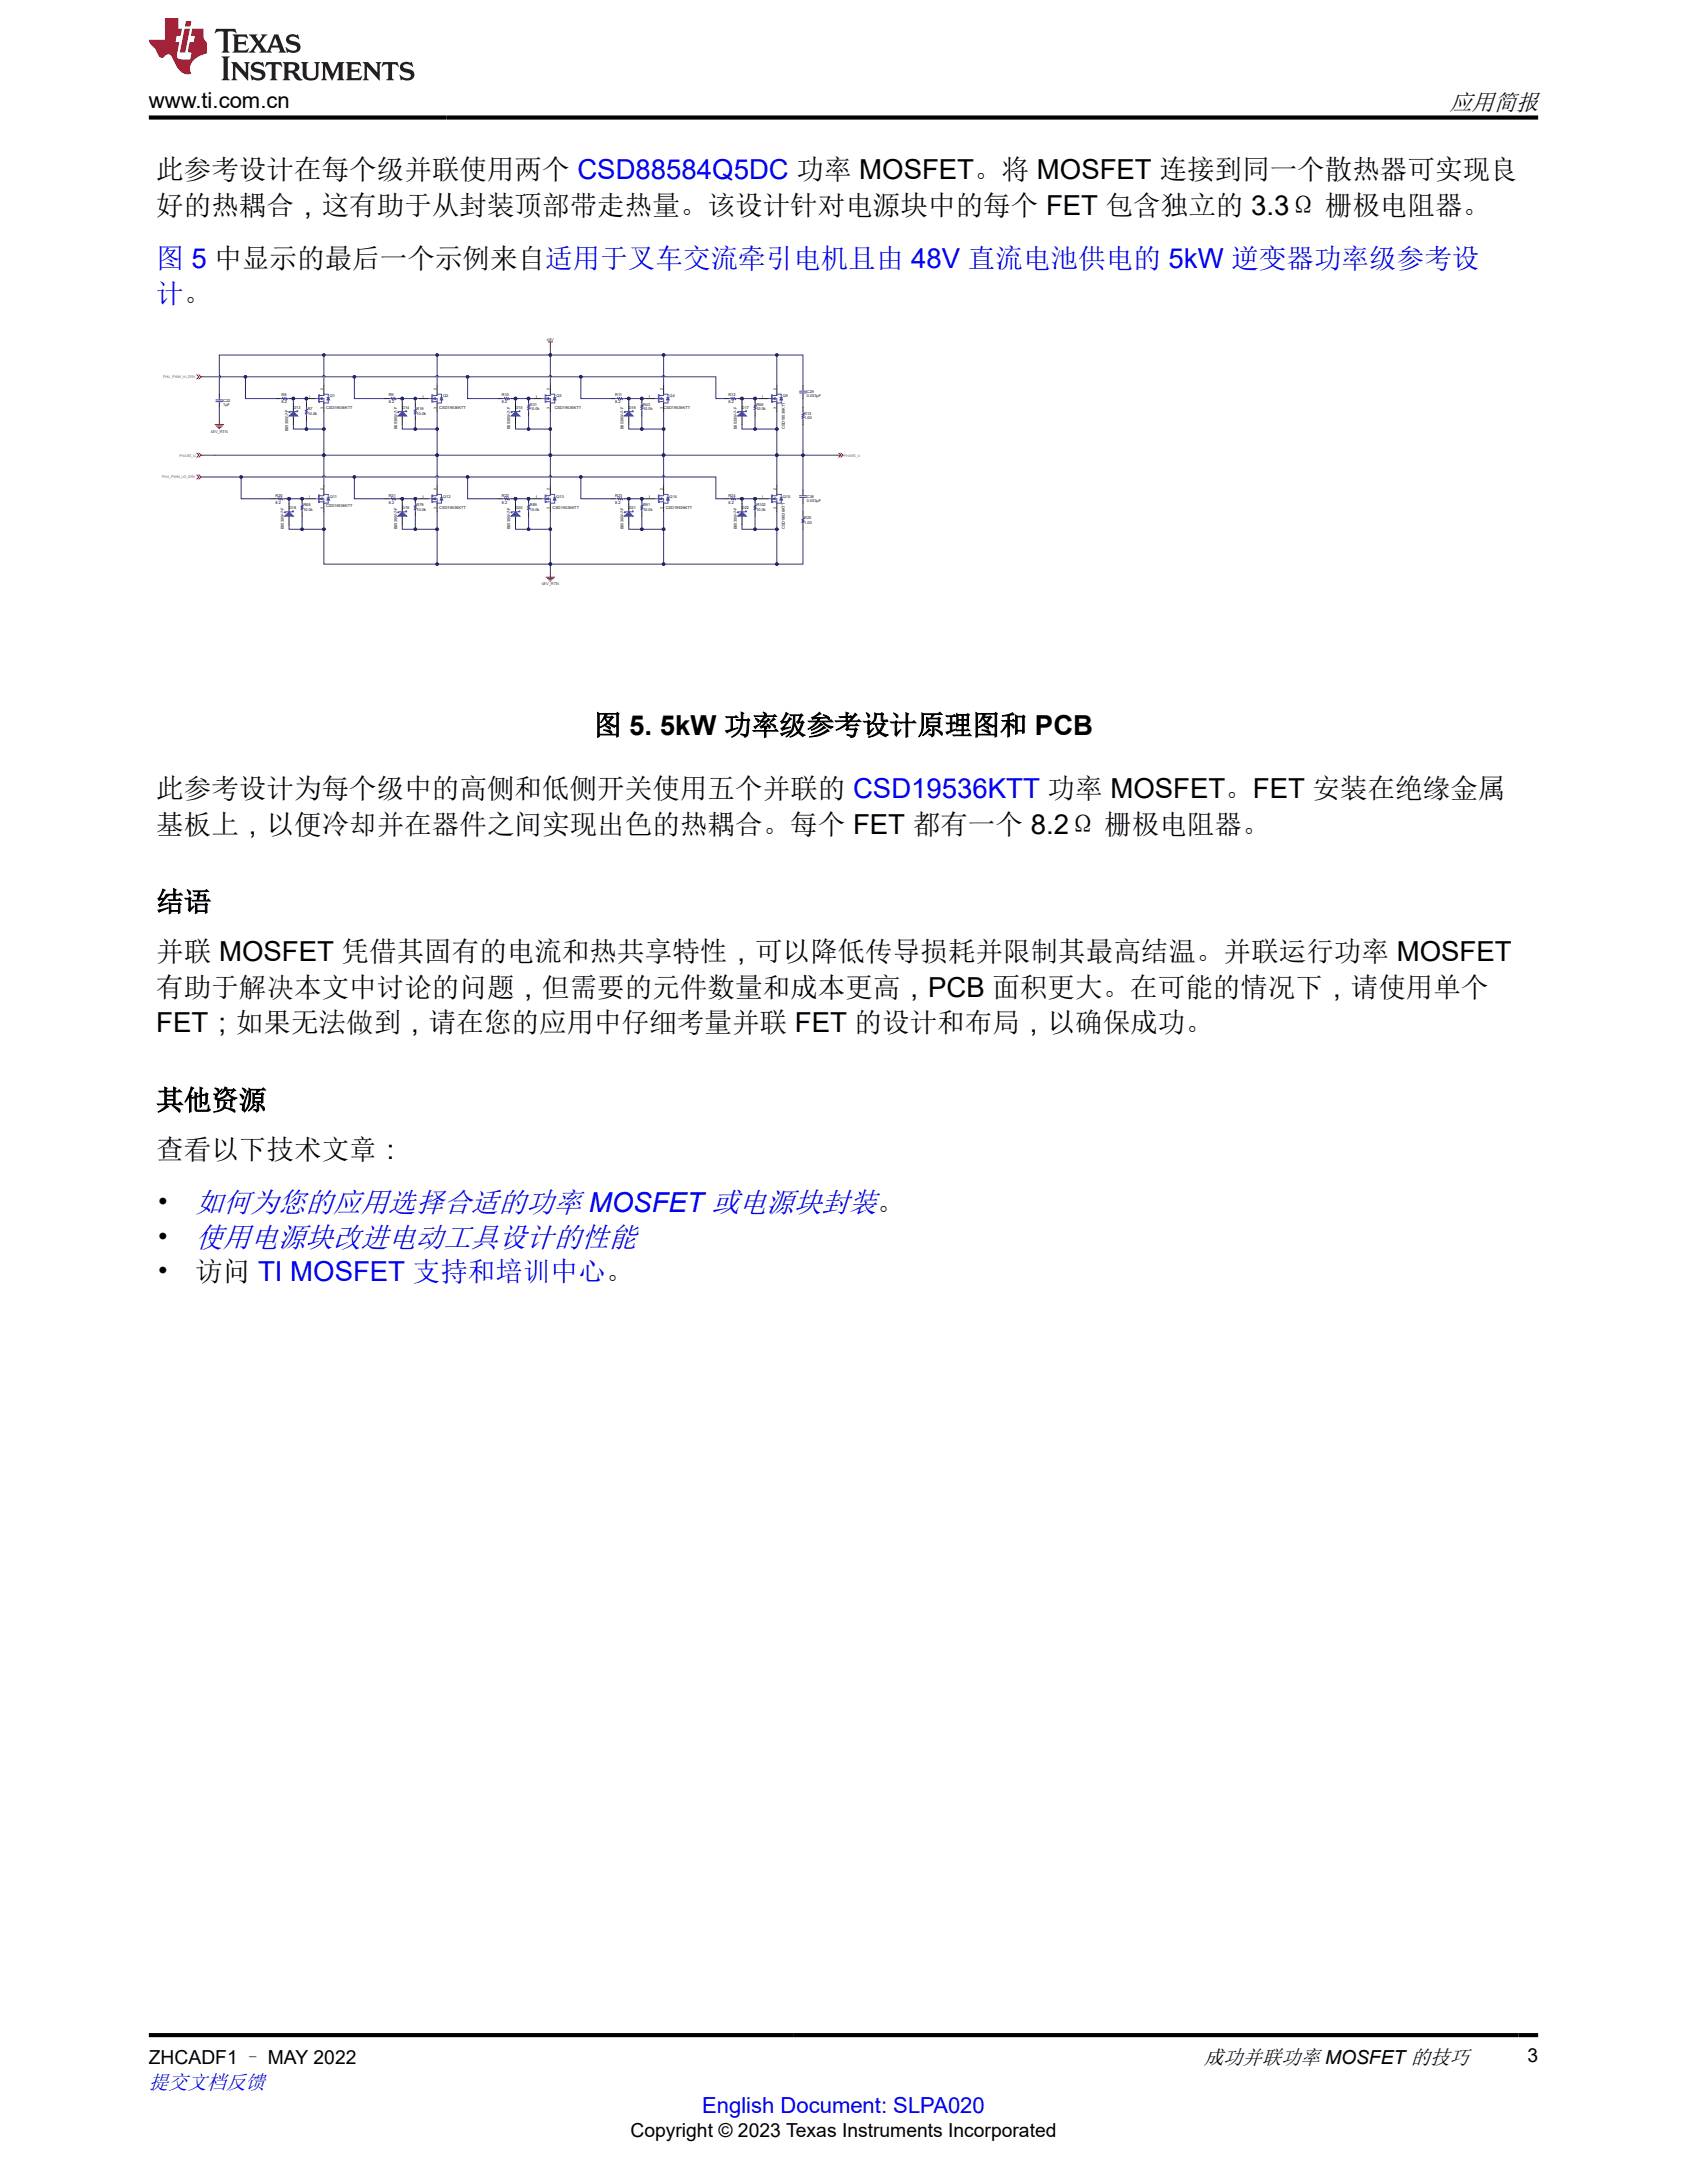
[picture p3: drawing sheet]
<svg xmlns="http://www.w3.org/2000/svg" width="216mm" height="279mm" viewBox="0 0 216 279" stroke-linecap="round" stroke-linejoin="round" font-family="sans-serif">
<defs><g id="words">
<g font-size="3.7" fill="#00f">
<text x="25" y="155.1">如何为您的应用选择合适的功率 MOSFET 或电源块封装。</text>
<text x="25" y="159.7">使用电源块改进电动工具设计的性能</text>
</g>
<g font-size="3.5">
<text x="20" y="23">此参考设计在每个级并联使用两个 CSD88584Q5DC 功率 MOSFET。将 MOSFET 连接到同一个散热器可实现良</text>
<text x="20" y="27.6">好的热耦合，这有助于从封装顶部带走热量。该设计针对电源块中的每个 FET 包含独立的 3.3Ω 栅极电阻器。</text>
<text x="76" y="94">图 5. 5kW 功率级参考设计原理图和 PCB</text>
<text x="20" y="102.1">此参考设计为每个级中的高侧和低侧开关使用五个并联的 CSD19536KTT 功率 MOSFET。FET 安装在绝缘金属</text>
<text x="20" y="106.7">基板上，以便冷却并在器件之间实现出色的热耦合。每个 FET 都有一个 8.2Ω 栅极电阻器。</text>
<text x="20" y="116.6">结语</text>
<text x="20" y="123">并联 MOSFET 凭借其固有的电流和热共享特性，可以降低传导损耗并限制其最高结温。并联运行功率 MOSFET</text>
<text x="20" y="127.6">有助于解决本文中讨论的问题，但需要的元件数量和成本更高，PCB 面积更大。在可能的情况下，请使用单个</text>
<text x="20" y="132.1">FET；如果无法做到，请在您的应用中仔细考量并联 FET 的设计和布局，以确保成功。</text>
<text x="20" y="142">其他资源</text>
<text x="20" y="148.4">查看以下技术文章：</text>
<text x="20" y="155.1">•</text>
<text x="20" y="159.7">•</text>
<text x="20" y="163.9">•</text>
<text x="25" y="163.9">访问 TI MOSFET 支持和培训中心。</text>
</g>
<g font-size="3.5" fill="#00f">
<text x="20" y="34.3">图 5 中显示的最后一个示例来自适用于叉车交流牵引电机且由 48V 直流电池供电的 5kW 逆变器功率级参考设</text>
<text x="20" y="38.8">计。</text>
</g>
<text font-size="3" x="185.6" y="14.1">应用简报</text>
<text font-size="2.8" x="19" y="13.8">www.ti.com.cn</text>
<text font-size="2.8" fill="#00f" x="89.9" y="270.4">English Document: SLPA020</text>
<text font-size="2.6" fill="#00f" x="19" y="267.4">提交文档反馈</text>
<text font-size="2.6" x="154.1" y="264.2">成功并联功率 MOSFET 的技巧</text>
<g font-size="2.5">
<text x="195.5" y="263.9">3</text>
<text x="19" y="264.2">ZHCADF1 – MAY 2022</text>
<text x="80.7" y="273.5">Copyright © 2023 Texas Instruments Incorporated</text>
</g>
<g font-size=".5" fill="#812123">
<text x="70" y="43.7">48V</text>
<text x="27" y="55.4">48V_RTN</text>
<text x="69.3" y="74.9">48V_RTN</text>
</g>
<g font-size=".5" fill="#ee2b2d">
<text x="20.9" y="48.4">PHU_PWM_HI_DRV</text>
<text x="23" y="58.4">PHASE_U</text>
<text x="108" y="58.4">PHASE_U</text>
<text x="20.7" y="61.2">PHU_PWM_LO_DRV</text>
</g>
<g font-size=".5" fill="#151818">
<text x="28.6" y="52">1µF</text>
<text x="28.6" y="51.4">C22</text>
<text x="36" y="51.6">8.2</text>
<text x="36" y="50.7">R8</text>
<text x="37.6" y="52.3">D13</text>
<text x="39.4" y="53.1">10.0k</text>
<text x="39.4" y="52.5">R7</text>
<text x="39.5" y="50.9">1</text>
<text x="41.4" y="52.4" transform="rotate(-90 41.4 52.4)">3</text>
<text x="41.4" y="49.9" transform="rotate(-90 41.4 49.9)">2</text>
<text x="41.7" y="52.3">CSD19536KTT</text>
<text x="42.2" y="50.9">Q1</text>
<text x="49.8" y="51.6">8.2</text>
<text x="49.8" y="50.7">R9</text>
<text x="51.5" y="52.3">D14</text>
<text x="53.3" y="53.1">10.0k</text>
<text x="53.3" y="52.5">R19</text>
<text x="54" y="50.9">1</text>
<text x="55.8" y="52.4" transform="rotate(-90 55.8 52.4)">3</text>
<text x="55.8" y="49.9" transform="rotate(-90 55.8 49.9)">2</text>
<text x="56.2" y="52.3">CSD19536KTT</text>
<text x="56.7" y="50.9">Q2</text>
<text x="64.2" y="51.6">8.2</text>
<text x="64.2" y="50.7">R10</text>
<text x="66" y="52.3">D15</text>
<text x="67.8" y="52.5">10.0k</text>
<text x="67.8" y="52">R31</text>
<text x="68.5" y="50.9">1</text>
<text x="70.3" y="52.4" transform="rotate(-90 70.3 52.4)">3</text>
<text x="70.3" y="49.9" transform="rotate(-90 70.3 49.9)">2</text>
<text x="71" y="52.3">CSD19536KTT</text>
<text x="71.2" y="50.9">Q3</text>
<text x="78.7" y="51.6">8.2</text>
<text x="78.7" y="50.7">R11</text>
<text x="80.5" y="52.3">D16</text>
<text x="82.3" y="52.5">10.0k</text>
<text x="82.3" y="52">R43</text>
<text x="83" y="50.9">1</text>
<text x="84.8" y="52.4" transform="rotate(-90 84.8 52.4)">3</text>
<text x="84.8" y="49.9" transform="rotate(-90 84.8 49.9)">2</text>
<text x="84.9" y="52.3">CSD19536KTT</text>
<text x="85.7" y="50.9">Q4</text>
<text x="93.2" y="51.6">8.2</text>
<text x="93.2" y="50.7">R12</text>
<text x="95" y="52.3">D17</text>
<text x="96.8" y="52.5">10.0k</text>
<text x="96.8" y="52">R56</text>
<text x="97.5" y="50.9">1</text>
<text x="99.3" y="52.4" transform="rotate(-90 99.3 52.4)">3</text>
<text x="99.3" y="49.9" transform="rotate(-90 99.3 49.9)">2</text>
<text x="100.2" y="50.9">Q5</text>
<text x="102.9" y="53.6">1.00</text>
<text x="102.9" y="53.1">R13</text>
<text x="103.3" y="50.9">0.033µF</text>
<text x="103.3" y="50.3">C29</text>
<text x="36.9" y="55.2" transform="rotate(-90 36.9 55.2)">B0530W-7-F</text>
<text x="50.8" y="54.9" transform="rotate(-90 50.8 54.9)">B0530W-7-F</text>
<text x="65.3" y="54.9" transform="rotate(-90 65.3 54.9)">B0530W-7-F</text>
<text x="79.8" y="54.9" transform="rotate(-90 79.8 54.9)">B0530W-7-F</text>
<text x="94.3" y="54.9" transform="rotate(-90 94.3 54.9)">B0530W-7-F</text>
<text x="100.4" y="54.9" transform="rotate(-90 100.4 54.9)">CSD19536KTT</text>
<text x="35.3" y="64.5">8.2</text>
<text x="35.3" y="63.6">R20</text>
<text x="37" y="65.1">D18</text>
<text x="38.8" y="65.3">10.0k</text>
<text x="38.8" y="64.8">R68</text>
<text x="39.5" y="63.7">1</text>
<text x="41.4" y="65.2" transform="rotate(-90 41.4 65.2)">3</text>
<text x="41.4" y="62.7" transform="rotate(-90 41.4 62.7)">2</text>
<text x="41.7" y="64.8">CSD19536KTT</text>
<text x="42.2" y="63.7">Q11</text>
<text x="49.8" y="64.5">8.2</text>
<text x="49.8" y="63.6">R21</text>
<text x="51.5" y="65.1">D19</text>
<text x="53.3" y="65.3">10.0k</text>
<text x="53.3" y="64.8">R79</text>
<text x="54" y="63.7">1</text>
<text x="55.8" y="65.2" transform="rotate(-90 55.8 65.2)">3</text>
<text x="55.8" y="62.7" transform="rotate(-90 55.8 62.7)">2</text>
<text x="56.2" y="65.1">CSD19536KTT</text>
<text x="56.7" y="63.7">Q12</text>
<text x="64.2" y="64.5">8.2</text>
<text x="64.2" y="63.6">R22</text>
<text x="66" y="65.1">D20</text>
<text x="67.8" y="65.3">10.0k</text>
<text x="67.8" y="64.8">R89</text>
<text x="68.5" y="63.7">1</text>
<text x="70.3" y="65.2" transform="rotate(-90 70.3 65.2)">3</text>
<text x="70.3" y="62.7" transform="rotate(-90 70.3 62.7)">2</text>
<text x="70.7" y="65.1">CSD19536KTT</text>
<text x="71.2" y="63.7">Q13</text>
<text x="78.7" y="64.5">8.2</text>
<text x="78.7" y="63.6">R23</text>
<text x="80.5" y="65.1">D21</text>
<text x="82.3" y="65.3">10.0k</text>
<text x="82.3" y="64.8">R91</text>
<text x="83" y="63.7">1</text>
<text x="84.8" y="65.2" transform="rotate(-90 84.8 65.2)">3</text>
<text x="84.8" y="62.7" transform="rotate(-90 84.8 62.7)">2</text>
<text x="85.2" y="65.1">CSD19536KTT</text>
<text x="85.7" y="63.7">Q14</text>
<text x="93.2" y="64.5">8.2</text>
<text x="93.2" y="63.6">R24</text>
<text x="95" y="65.1">D22</text>
<text x="96.8" y="65.3">10.0k</text>
<text x="96.8" y="64.8">R102</text>
<text x="97.5" y="63.7">1</text>
<text x="99.3" y="65.2" transform="rotate(-90 99.3 65.2)">3</text>
<text x="99.3" y="62.7" transform="rotate(-90 99.3 62.7)">2</text>
<text x="100.2" y="63.7">Q15</text>
<text x="103.3" y="64.2">0.033µF</text>
<text x="103.3" y="63.7">C36</text>
<text x="36.3" y="67.7" transform="rotate(-90 36.3 67.7)">B0530W-7-F</text>
<text x="50.8" y="67.7" transform="rotate(-90 50.8 67.7)">B0530W-7-F</text>
<text x="65.3" y="67.7" transform="rotate(-90 65.3 67.7)">B0530W-7-F</text>
<text x="79.8" y="67.7" transform="rotate(-90 79.8 67.7)">B0530W-7-F</text>
<text x="94.3" y="67.7" transform="rotate(-90 94.3 67.7)">B0530W-7-F</text>
<text x="100.4" y="67.7" transform="rotate(-90 100.4 67.7)">CSD19536KTT</text>
<text x="102.9" y="67">1.00</text>
<text x="102.9" y="66.5">R25</text>
</g>
</g></defs>
<path d="M70.2 43.8h.5M70.4 43.8v.5" fill="none" stroke="#812123" stroke-width=".13"/>
<g fill="none" stroke="#ee2b2d" stroke-width=".13">
<path d="M25.2 47.9l.3 .3-.3 .3M25.2 58l.3 .3-.3 .2M25.5 47.9l.2 .3M25.5 58l.2 .3M25.7 58.3h.1M25.7 48.2l-.2 .3M25.7 48.2h.1M25.7 58.3l-.2 .2M107.2 58.3h.4M107.3 58l.3 .3M107.6 58.3l-.3 .2M107.6 58l.3 .3-.3 .2"/>
<path d="M25.2 60.8l.3 .2-.3 .3M25.5 60.8l.2 .2M25.7 61l-.2 .3M25.7 61h.1"/>
</g>
<path d="M39.2 51h1.1" fill="none" stroke="#151818" stroke-width=".13"/>
<circle cx="39.2" cy="51" r=".16" fill="#2f3176"/>
<circle cx="39.2" cy="51" r=".16" fill="none" stroke="#2f3176" stroke-width=".13"/>
<path d="M40.3 51h.5M40.8 50.5v1M40.9 50.6h.5M40.9 51h.5v.6M40.9 51.4h.5M40.9 50.5v.2M40.9 50.9v.2M40.9 51.3v.2" fill="none" stroke="#3f56a5" stroke-width=".13"/>
<path d="M40.9 51l.3-.1v.2z" fill="#3f56a5"/>
<path d="M40.9 51l.3-.1v.2zM41.4 50.5v.1" fill="none" stroke="#3f56a5" stroke-width=".13"/>
<path d="M41.4 49.3v1.2M41.4 51.6v1.1" fill="none" stroke="#151818" stroke-width=".13"/>
<path d="M42 50.9l.2 .3h-.4z" fill="#3f56a5"/>
<path d="M41.4 50.5h.6v.4M41.8 50.9h.4M42 50.9l.2 .3h-.4zM42 51.2v.4h-.6" fill="none" stroke="#3f56a5" stroke-width=".13"/>
<circle cx="39.2" cy="51" r=".16" fill="#2f3176"/>
<circle cx="39.2" cy="51" r=".16" fill="none" stroke="#2f3176" stroke-width=".13"/>
<path d="M39.2 63.8h1.1" fill="none" stroke="#151818" stroke-width=".13"/>
<path d="M40.3 63.8h.5M40.8 63.3v1M40.9 63.4h.5M40.9 63.8h.5v.6M40.9 64.2h.5M40.9 63.3v.3M40.9 63.7v.2M40.9 64.1v.2" fill="none" stroke="#3f56a5" stroke-width=".13"/>
<path d="M40.9 63.8l.3-.1v.2z" fill="#3f56a5"/>
<path d="M40.9 63.8l.3-.1v.2zM41.4 63.3v.1" fill="none" stroke="#3f56a5" stroke-width=".13"/>
<path d="M41.4 62.2v1.1M41.4 64.4v1.1" fill="none" stroke="#151818" stroke-width=".13"/>
<path d="M42 63.7l.2 .3h-.4z" fill="#3f56a5"/>
<path d="M54.8 51h.5M55.3 50.5v1M55.4 50.6h.5M55.4 51h.5v.6M55.4 51.4h.5M55.4 50.5v.2M55.4 50.9v.2M55.4 51.3v.2M41.4 63.3h.6v.4M41.8 63.7h.4M42 63.7l.2 .3h-.4zM42 64v.4h-.6" fill="none" stroke="#3f56a5" stroke-width=".13"/>
<path d="M53.7 51h1.1" fill="none" stroke="#151818" stroke-width=".13"/>
<path d="M55.4 51l.3-.1v.2z" fill="#3f56a5"/>
<path d="M55.4 51l.3-.1v.2zM55.9 50.5v.1" fill="none" stroke="#3f56a5" stroke-width=".13"/>
<path d="M55.9 49.3v1.2M55.9 51.6v1.1" fill="none" stroke="#151818" stroke-width=".13"/>
<path d="M56.5 50.9l.2 .3h-.4z" fill="#3f56a5"/>
<path d="M55.9 50.5h.6v.4M56.3 50.9h.4M56.5 50.9l.2 .3h-.4zM56.5 51.2v.4h-.6M54.8 63.8h.5M55.3 63.3v1M55.4 63.4h.5M55.4 63.8h.5v.6M55.4 64.2h.5M55.4 63.3v.3M55.4 63.7v.2M55.4 64.1v.2" fill="none" stroke="#3f56a5" stroke-width=".13"/>
<path d="M53.7 63.8h1.1" fill="none" stroke="#151818" stroke-width=".13"/>
<path d="M55.4 63.8l.3-.1v.2z" fill="#3f56a5"/>
<path d="M55.4 63.8l.3-.1v.2zM55.9 63.3v.1" fill="none" stroke="#3f56a5" stroke-width=".13"/>
<path d="M55.9 62.2v1.1M55.9 64.4v1.1" fill="none" stroke="#151818" stroke-width=".13"/>
<path d="M56.5 63.7l.2 .3h-.4z" fill="#3f56a5"/>
<path d="M69.3 51h.5M69.8 50.5v1M69.9 50.6h.5M69.9 51h.5v.6M69.9 51.4h.5M69.9 50.5v.2M69.9 50.9v.2M69.9 51.3v.2M55.9 63.3h.6v.4M56.3 63.7h.4M56.5 63.7l.2 .3h-.4zM56.5 64v.4h-.6" fill="none" stroke="#3f56a5" stroke-width=".13"/>
<path d="M68.2 51h1.1" fill="none" stroke="#151818" stroke-width=".13"/>
<path d="M69.9 51l.3-.1v.2z" fill="#3f56a5"/>
<path d="M69.9 51l.3-.1v.2zM70.4 50.5v.1" fill="none" stroke="#3f56a5" stroke-width=".13"/>
<path d="M70.4 49.3v1.2M70.4 51.6v1.1" fill="none" stroke="#151818" stroke-width=".13"/>
<path d="M71 50.9l.2 .3h-.4z" fill="#3f56a5"/>
<path d="M70.4 50.5h.6v.4M70.8 50.9h.4M71 50.9l.2 .3h-.4zM71 51.2v.4h-.6M69.3 63.8h.5M69.8 63.3v1M69.9 63.4h.5M69.9 63.8h.5v.6M69.9 64.2h.5M69.9 63.3v.3M69.9 63.7v.2M69.9 64.1v.2" fill="none" stroke="#3f56a5" stroke-width=".13"/>
<path d="M68.2 63.8h1.1" fill="none" stroke="#151818" stroke-width=".13"/>
<path d="M69.9 63.8l.3-.1v.2z" fill="#3f56a5"/>
<path d="M69.9 63.8l.3-.1v.2zM70.4 63.3v.1" fill="none" stroke="#3f56a5" stroke-width=".13"/>
<path d="M70.4 62.2v1.1M70.4 64.4v1.1" fill="none" stroke="#151818" stroke-width=".13"/>
<path d="M71 63.7l.2 .3h-.4z" fill="#3f56a5"/>
<path d="M83.8 51h.5M84.3 50.5v1M84.4 50.6h.5M84.4 51h.5v.6M84.4 51.4h.5M84.4 50.5v.2M84.4 50.9v.2M84.4 51.3v.2M70.4 63.3h.6v.4M70.8 63.7h.4M71 63.7l.2 .3h-.4zM71 64v.4h-.6" fill="none" stroke="#3f56a5" stroke-width=".13"/>
<path d="M82.7 51h1.1" fill="none" stroke="#151818" stroke-width=".13"/>
<path d="M84.4 51l.3-.1v.2z" fill="#3f56a5"/>
<path d="M84.4 51l.3-.1v.2zM84.9 50.5v.1" fill="none" stroke="#3f56a5" stroke-width=".13"/>
<path d="M84.9 49.3v1.2M84.9 51.6v1.1" fill="none" stroke="#151818" stroke-width=".13"/>
<path d="M85.5 50.9l.2 .3h-.4z" fill="#3f56a5"/>
<path d="M84.9 50.5h.6v.4M85.3 50.9h.4M85.5 50.9l.2 .3h-.4zM85.5 51.2v.4h-.6M83.8 63.8h.5M84.3 63.3v1M84.4 63.4h.5M84.4 63.8h.5v.6M84.4 64.2h.5M84.4 63.3v.3M84.4 63.7v.2M84.4 64.1v.2" fill="none" stroke="#3f56a5" stroke-width=".13"/>
<path d="M82.7 63.8h1.1" fill="none" stroke="#151818" stroke-width=".13"/>
<path d="M84.4 63.8l.3-.1v.2z" fill="#3f56a5"/>
<path d="M84.4 63.8l.3-.1v.2zM84.9 63.3v.1" fill="none" stroke="#3f56a5" stroke-width=".13"/>
<path d="M84.9 62.2v1.1M84.9 64.4v1.1" fill="none" stroke="#151818" stroke-width=".13"/>
<path d="M85.5 63.7l.2 .3h-.4z" fill="#3f56a5"/>
<path d="M98.3 51h.5M98.8 50.5v1M98.9 50.6h.5M98.9 51h.5v.6M98.9 51.4h.5M98.9 50.5v.2M98.9 50.9v.2M98.9 51.3v.2M84.9 63.3h.6v.4M85.3 63.7h.4M85.5 63.7l.2 .3h-.4zM85.5 64v.4h-.6" fill="none" stroke="#3f56a5" stroke-width=".13"/>
<path d="M97.2 51h1.1" fill="none" stroke="#151818" stroke-width=".13"/>
<path d="M98.9 51l.3-.1v.2z" fill="#3f56a5"/>
<path d="M98.9 51l.3-.1v.2zM99.4 50.5v.1" fill="none" stroke="#3f56a5" stroke-width=".13"/>
<path d="M99.4 49.3v1.2M99.4 51.6v1.1" fill="none" stroke="#151818" stroke-width=".13"/>
<path d="M100 50.9l.1 .3h-.3z" fill="#3f56a5"/>
<path d="M99.4 50.5h.6v.4M99.8 50.9h.3M100 50.9l.1 .3h-.3zM100 51.2v.4h-.6M98.3 63.8h.5M98.8 63.3v1M98.9 63.4h.5M98.9 63.8h.5v.6M98.9 64.2h.5M98.9 63.3v.3M98.9 63.7v.2M98.9 64.1v.2" fill="none" stroke="#3f56a5" stroke-width=".13"/>
<path d="M97.2 63.8h1.1" fill="none" stroke="#151818" stroke-width=".13"/>
<path d="M98.9 63.8l.3-.1v.2z" fill="#3f56a5"/>
<path d="M98.9 63.8l.3-.1v.2zM99.4 63.3v.1" fill="none" stroke="#3f56a5" stroke-width=".13"/>
<path d="M99.4 62.2v1.1M99.4 64.4v1.1" fill="none" stroke="#151818" stroke-width=".13"/>
<path d="M100 63.7l.1 .3h-.3z" fill="#3f56a5"/>
<path d="M99.4 63.3h.6v.4M99.8 63.7h.3M100 63.7l.1 .3h-.3zM100 64v.4h-.6" fill="none" stroke="#3f56a5" stroke-width=".13"/>
<path d="M69.9 73.9h1.1M70 74h.8M70.2 74.2h.5M70.4 74.4h.1M70.4 73.3v.6" fill="none" stroke="#812123" stroke-width=".13"/>
<path d="M35.3 51h.6M37 51h.5" fill="none" stroke="#151818" stroke-width=".13"/>
<circle cx="37.5" cy="51" r=".16" fill="#2f3176"/>
<circle cx="37.5" cy="51" r=".16" fill="none" stroke="#2f3176" stroke-width=".13"/>
<path d="M35.9 51h.2l.1-.1 .1 .2 .1-.2 .1 .2 .1-.2 .1 .2 .1-.1h.2" fill="none" stroke="#3f56a5" stroke-width=".13"/>
<circle cx="37.5" cy="51" r=".16" fill="#2f3176"/>
<circle cx="37.5" cy="51" r=".16" fill="none" stroke="#2f3176" stroke-width=".13"/>
<path d="M39.2 51.6v.5M39.2 53.2v.6M49.3 51h.5M50.9 51h.6" fill="none" stroke="#151818" stroke-width=".13"/>
<path d="M39.2 52.1v.3h.1l-.2 .1 .2 .1-.2 .1 .2 .2-.2 .1h.1v.2" fill="none" stroke="#3f56a5" stroke-width=".13"/>
<circle cx="51.5" cy="51" r=".16" fill="#2f3176"/>
<circle cx="51.5" cy="51" r=".16" fill="none" stroke="#2f3176" stroke-width=".13"/>
<path d="M49.8 51h.2l.1-.1 .1 .2 .1-.2 .1 .2 .1-.2 .1 .2 .1-.1h.2" fill="none" stroke="#3f56a5" stroke-width=".13"/>
<circle cx="51.5" cy="51" r=".16" fill="#2f3176"/>
<circle cx="51.5" cy="51" r=".16" fill="none" stroke="#2f3176" stroke-width=".13"/>
<path d="M53.2 51.6v.5M53.2 53.2v.6M67.6 51v.6" fill="none" stroke="#151818" stroke-width=".13"/>
<path d="M53.2 52.1v.3h.1l-.3 .1 .3 .1-.3 .1 .3 .2-.3 .1h.2v.2" fill="none" stroke="#3f56a5" stroke-width=".13"/>
<circle cx="67.6" cy="51" r=".16" fill="#2f3176"/>
<circle cx="67.6" cy="51" r=".16" fill="none" stroke="#2f3176" stroke-width=".13"/>
<path d="M67.6 52.7v.5" fill="none" stroke="#151818" stroke-width=".13"/>
<path d="M67.6 51.6v.2l.2 .1-.3 .1 .3 .1-.3 .1 .3 .1-.3 .1 .1 .1v.2" fill="none" stroke="#3f56a5" stroke-width=".13"/>
<circle cx="67.6" cy="51" r=".16" fill="#2f3176"/>
<circle cx="67.6" cy="51" r=".16" fill="none" stroke="#2f3176" stroke-width=".13"/>
<path d="M82.1 51v.6" fill="none" stroke="#151818" stroke-width=".13"/>
<circle cx="82.1" cy="51" r=".16" fill="#2f3176"/>
<circle cx="82.1" cy="51" r=".16" fill="none" stroke="#2f3176" stroke-width=".13"/>
<path d="M82.1 52.7v.5" fill="none" stroke="#151818" stroke-width=".13"/>
<path d="M82.1 51.6v.2l.2 .1-.3 .1 .3 .1-.3 .1 .3 .1-.3 .1 .1 .1v.2" fill="none" stroke="#3f56a5" stroke-width=".13"/>
<circle cx="82.1" cy="51" r=".16" fill="#2f3176"/>
<circle cx="82.1" cy="51" r=".16" fill="none" stroke="#2f3176" stroke-width=".13"/>
<path d="M96.6 51v.6" fill="none" stroke="#151818" stroke-width=".13"/>
<circle cx="96.6" cy="51" r=".16" fill="#2f3176"/>
<circle cx="96.6" cy="51" r=".16" fill="none" stroke="#2f3176" stroke-width=".13"/>
<path d="M96.6 52.7v.5" fill="none" stroke="#151818" stroke-width=".13"/>
<path d="M96.6 51.6v.2l.1 .1-.2 .1 .2 .1-.2 .1 .2 .1-.2 .1 .1 .1v.2" fill="none" stroke="#3f56a5" stroke-width=".13"/>
<circle cx="96.6" cy="51" r=".16" fill="#2f3176"/>
<circle cx="96.6" cy="51" r=".16" fill="none" stroke="#2f3176" stroke-width=".13"/>
<path d="M38.7 63.8v.6" fill="none" stroke="#151818" stroke-width=".13"/>
<circle cx="38.7" cy="63.8" r=".16" fill="#2f3176"/>
<circle cx="38.7" cy="63.8" r=".16" fill="none" stroke="#2f3176" stroke-width=".13"/>
<path d="M38.7 65.5v.6" fill="none" stroke="#151818" stroke-width=".13"/>
<path d="M38.7 64.4v.2l.1 .1-.2 .1 .2 .1-.2 .1 .2 .1-.2 .1 .1 .1v.2" fill="none" stroke="#3f56a5" stroke-width=".13"/>
<circle cx="38.7" cy="63.8" r=".16" fill="#2f3176"/>
<circle cx="38.7" cy="63.8" r=".16" fill="none" stroke="#2f3176" stroke-width=".13"/>
<path d="M53.2 63.8v.6" fill="none" stroke="#151818" stroke-width=".13"/>
<circle cx="53.1" cy="63.8" r=".16" fill="#2f3176"/>
<circle cx="53.1" cy="63.8" r=".16" fill="none" stroke="#2f3176" stroke-width=".13"/>
<path d="M53.2 65.5v.6" fill="none" stroke="#151818" stroke-width=".13"/>
<path d="M53.2 64.4v.2l.1 .1-.3 .1 .3 .1-.3 .1 .3 .1-.3 .1 .2 .1v.2" fill="none" stroke="#3f56a5" stroke-width=".13"/>
<circle cx="53.1" cy="63.8" r=".16" fill="#2f3176"/>
<circle cx="53.1" cy="63.8" r=".16" fill="none" stroke="#2f3176" stroke-width=".13"/>
<path d="M67.6 63.8v.6" fill="none" stroke="#151818" stroke-width=".13"/>
<circle cx="67.6" cy="63.8" r=".16" fill="#2f3176"/>
<circle cx="67.6" cy="63.8" r=".16" fill="none" stroke="#2f3176" stroke-width=".13"/>
<path d="M67.6 65.5v.6" fill="none" stroke="#151818" stroke-width=".13"/>
<path d="M67.6 64.4v.2l.2 .1-.3 .1 .3 .1-.3 .1 .3 .1-.3 .1 .1 .1v.2" fill="none" stroke="#3f56a5" stroke-width=".13"/>
<circle cx="67.6" cy="63.8" r=".16" fill="#2f3176"/>
<circle cx="67.6" cy="63.8" r=".16" fill="none" stroke="#2f3176" stroke-width=".13"/>
<path d="M82.1 63.8v.6" fill="none" stroke="#151818" stroke-width=".13"/>
<circle cx="82.1" cy="63.8" r=".16" fill="#2f3176"/>
<circle cx="82.1" cy="63.8" r=".16" fill="none" stroke="#2f3176" stroke-width=".13"/>
<path d="M82.1 65.5v.6" fill="none" stroke="#151818" stroke-width=".13"/>
<path d="M82.1 64.4v.2l.2 .1-.3 .1 .3 .1-.3 .1 .3 .1-.3 .1 .1 .1v.2" fill="none" stroke="#3f56a5" stroke-width=".13"/>
<circle cx="82.1" cy="63.8" r=".16" fill="#2f3176"/>
<circle cx="82.1" cy="63.8" r=".16" fill="none" stroke="#2f3176" stroke-width=".13"/>
<path d="M96.6 63.8v.6" fill="none" stroke="#151818" stroke-width=".13"/>
<circle cx="96.6" cy="63.8" r=".16" fill="#2f3176"/>
<circle cx="96.6" cy="63.8" r=".16" fill="none" stroke="#2f3176" stroke-width=".13"/>
<path d="M96.6 65.5v.6" fill="none" stroke="#151818" stroke-width=".13"/>
<path d="M96.6 64.4v.2l.1 .1-.2 .1 .2 .1-.2 .1 .2 .1-.2 .1 .1 .1v.2" fill="none" stroke="#3f56a5" stroke-width=".13"/>
<circle cx="96.6" cy="63.8" r=".16" fill="#2f3176"/>
<circle cx="96.6" cy="63.8" r=".16" fill="none" stroke="#2f3176" stroke-width=".13"/>
<path d="M28.1 50.5v.5M28.1 51.6v.5M37.5 51.6v1.1M37.5 53.2v1.2M102.8 49.3v.6M102.8 50.5v.5M102.8 52.1v.6M102.8 53.8v.6M102.8 62.7v.6M102.8 63.8v.6M102.8 65.5v.6M102.8 67.2v.5" fill="none" stroke="#151818" stroke-width=".13"/>
<g fill="none" stroke="#3f56a5" stroke-width=".13">
<path d="M27.6 51.2h.9M27.6 51.4h.9M28.1 51v.2M28.1 51.4v.2M102.3 50.1h.9M102.3 50.3h.9M102.8 52.7v.2l.1 .1-.2 .1 .2 .1-.2 .1 .2 .1-.2 .1 .1 .1v.2M102.8 49.9v.2M102.8 50.3v.2M102.3 63.4h.9M102.3 63.7h.9M102.8 66.1v.2h.1l-.2 .2 .2 .1-.2 .1 .2 .1-.2 .1 .1 .1v.2"/>
<path d="M102.8 63.3v.1M102.8 63.7v.1"/>
</g>
<path d="M27.5 54.4h1.1M27.7 54.5h.8M27.8 54.7h.5M28 54.9h.1M28.1 53.8v.6" fill="none" stroke="#812123" stroke-width=".13"/>
<path d="M37.5 52.7l.6 .5h-1.1z" fill="#3f56a5"/>
<path d="M37.5 52.7l.6 .5h-1.1zM38 52.6h.1v.1h-1.1v.1h.1" fill="none" stroke="#3f56a5" stroke-width=".13"/>
<path d="M51.5 51.6v1.1M51.5 53.2v1.2" fill="none" stroke="#151818" stroke-width=".13"/>
<path d="M51.5 52.7l.5 .5h-1.1z" fill="#3f56a5"/>
<path d="M51.5 52.7l.5 .5h-1.1zM51.9 52.6h.1v.1h-1.1v.1h.1" fill="none" stroke="#3f56a5" stroke-width=".13"/>
<path d="M63.7 51h.6M65.4 51h.6" fill="none" stroke="#151818" stroke-width=".13"/>
<circle cx="66" cy="51" r=".16" fill="#2f3176"/>
<circle cx="66" cy="51" r=".16" fill="none" stroke="#2f3176" stroke-width=".13"/>
<path d="M64.3 51h.2l.1-.1 .1 .2 .1-.2 .1 .2 .1-.2 .1 .2 .1-.1h.2" fill="none" stroke="#3f56a5" stroke-width=".13"/>
<circle cx="66" cy="51" r=".16" fill="#2f3176"/>
<circle cx="66" cy="51" r=".16" fill="none" stroke="#2f3176" stroke-width=".13"/>
<path d="M66 51.6v1.1M66 53.2v1.2" fill="none" stroke="#151818" stroke-width=".13"/>
<path d="M65.4 53.2l.6-.5 .5 .5z" fill="#3f56a5"/>
<path d="M65.4 53.2l.6-.5 .5 .5zM66.4 52.6h.1v.1h-1.1v.1h.1" fill="none" stroke="#3f56a5" stroke-width=".13"/>
<path d="M78.2 51h.6M79.9 51h.6" fill="none" stroke="#151818" stroke-width=".13"/>
<circle cx="80.5" cy="51" r=".16" fill="#2f3176"/>
<circle cx="80.5" cy="51" r=".16" fill="none" stroke="#2f3176" stroke-width=".13"/>
<path d="M78.8 51h.2l.1-.1 .1 .2 .1-.2 .1 .2 .1-.2 .1 .2 .1-.1h.2" fill="none" stroke="#3f56a5" stroke-width=".13"/>
<circle cx="80.5" cy="51" r=".16" fill="#2f3176"/>
<circle cx="80.5" cy="51" r=".16" fill="none" stroke="#2f3176" stroke-width=".13"/>
<path d="M80.5 51.6v1.1M80.5 53.2v1.2" fill="none" stroke="#151818" stroke-width=".13"/>
<path d="M79.9 53.2l.6-.5 .5 .5z" fill="#3f56a5"/>
<path d="M79.9 53.2l.6-.5 .5 .5zM80.9 52.6h.1v.1h-1.1v.1h.1" fill="none" stroke="#3f56a5" stroke-width=".13"/>
<path d="M92.7 51h.6M94.4 51h.6" fill="none" stroke="#151818" stroke-width=".13"/>
<circle cx="95" cy="51" r=".16" fill="#2f3176"/>
<circle cx="95" cy="51" r=".16" fill="none" stroke="#2f3176" stroke-width=".13"/>
<path d="M93.3 51h.2l.1-.1 .1 .2 .1-.2 .1 .2 .1-.2 .1 .2 .1-.1h.2" fill="none" stroke="#3f56a5" stroke-width=".13"/>
<circle cx="95" cy="51" r=".16" fill="#2f3176"/>
<circle cx="95" cy="51" r=".16" fill="none" stroke="#2f3176" stroke-width=".13"/>
<path d="M95 51.6v1.1M95 53.2v1.2" fill="none" stroke="#151818" stroke-width=".13"/>
<path d="M94.4 53.2l.6-.5 .5 .5z" fill="#3f56a5"/>
<path d="M94.4 53.2l.6-.5 .5 .5zM95.4 52.6h.1v.1h-1.1v.1h.1" fill="none" stroke="#3f56a5" stroke-width=".13"/>
<path d="M92.7 63.8h.6M94.4 63.8h.6" fill="none" stroke="#151818" stroke-width=".13"/>
<circle cx="95" cy="63.8" r=".16" fill="#2f3176"/>
<circle cx="95" cy="63.8" r=".16" fill="none" stroke="#2f3176" stroke-width=".13"/>
<path d="M93.3 63.8h.2l.1-.1 .1 .2 .1-.2 .1 .2 .1-.2 .1 .2 .1-.1h.2" fill="none" stroke="#3f56a5" stroke-width=".13"/>
<circle cx="95" cy="63.8" r=".16" fill="#2f3176"/>
<circle cx="95" cy="63.8" r=".16" fill="none" stroke="#2f3176" stroke-width=".13"/>
<path d="M95 64.4v1.1M95 66.1v1.1" fill="none" stroke="#151818" stroke-width=".13"/>
<path d="M95 65.5l.5 .6h-1.1z" fill="#3f56a5"/>
<path d="M95 65.5l.5 .6h-1.1zM95.4 65.4h.1v.1h-1.1v.1h.1" fill="none" stroke="#3f56a5" stroke-width=".13"/>
<path d="M78.2 63.8h.6M79.9 63.8h.6" fill="none" stroke="#151818" stroke-width=".13"/>
<circle cx="80.5" cy="63.8" r=".16" fill="#2f3176"/>
<circle cx="80.5" cy="63.8" r=".16" fill="none" stroke="#2f3176" stroke-width=".13"/>
<path d="M78.8 63.8h.2l.1-.1 .1 .2 .1-.2 .1 .2 .1-.2 .1 .2 .1-.1h.2" fill="none" stroke="#3f56a5" stroke-width=".13"/>
<circle cx="80.5" cy="63.8" r=".16" fill="#2f3176"/>
<circle cx="80.5" cy="63.8" r=".16" fill="none" stroke="#2f3176" stroke-width=".13"/>
<path d="M80.5 64.4v1.1M80.5 66.1v1.1" fill="none" stroke="#151818" stroke-width=".13"/>
<path d="M80.5 65.5l.5 .6h-1.1z" fill="#3f56a5"/>
<path d="M80.5 65.5l.5 .6h-1.1zM80.9 65.4h.1v.1h-1.1v.1h.1" fill="none" stroke="#3f56a5" stroke-width=".13"/>
<path d="M63.7 63.8h.6M65.4 63.8h.6" fill="none" stroke="#151818" stroke-width=".13"/>
<circle cx="66" cy="63.8" r=".16" fill="#2f3176"/>
<circle cx="66" cy="63.8" r=".16" fill="none" stroke="#2f3176" stroke-width=".13"/>
<path d="M64.3 63.8h.2l.1-.1 .1 .2 .1-.2 .1 .2 .1-.2 .1 .2 .1-.1h.2" fill="none" stroke="#3f56a5" stroke-width=".13"/>
<circle cx="66" cy="63.8" r=".16" fill="#2f3176"/>
<circle cx="66" cy="63.8" r=".16" fill="none" stroke="#2f3176" stroke-width=".13"/>
<path d="M66 64.4v1.1M66 66.1v1.1" fill="none" stroke="#151818" stroke-width=".13"/>
<path d="M66 65.5l.5 .6h-1.1z" fill="#3f56a5"/>
<path d="M66 65.5l.5 .6h-1.1zM66.4 65.4h.1v.1h-1.1v.1h.1" fill="none" stroke="#3f56a5" stroke-width=".13"/>
<path d="M49.3 63.8h.5M50.9 63.8h.6" fill="none" stroke="#151818" stroke-width=".13"/>
<circle cx="51.5" cy="63.8" r=".16" fill="#2f3176"/>
<circle cx="51.5" cy="63.8" r=".16" fill="none" stroke="#2f3176" stroke-width=".13"/>
<path d="M49.8 63.8h.2l.1-.1 .1 .2 .1-.2 .1 .2 .1-.2 .1 .2 .1-.1h.2" fill="none" stroke="#3f56a5" stroke-width=".13"/>
<circle cx="51.5" cy="63.8" r=".16" fill="#2f3176"/>
<circle cx="51.5" cy="63.8" r=".16" fill="none" stroke="#2f3176" stroke-width=".13"/>
<path d="M51.5 64.4v1.1M51.5 66.1v1.1" fill="none" stroke="#151818" stroke-width=".13"/>
<path d="M51.5 65.5l.5 .6h-1.1z" fill="#3f56a5"/>
<path d="M51.5 65.5l.5 .6h-1.1zM51.9 65.4h.1v.1h-1.1v.1h.1" fill="none" stroke="#3f56a5" stroke-width=".13"/>
<path d="M34.8 63.8h.5M36.4 63.8h.6" fill="none" stroke="#151818" stroke-width=".13"/>
<circle cx="37" cy="63.8" r=".16" fill="#2f3176"/>
<circle cx="37" cy="63.8" r=".16" fill="none" stroke="#2f3176" stroke-width=".13"/>
<path d="M35.3 63.8h.2l.1-.1 .1 .2 .1-.2 .1 .2 .1-.2 .2 .2v-.1h.2" fill="none" stroke="#3f56a5" stroke-width=".13"/>
<circle cx="37" cy="63.8" r=".16" fill="#2f3176"/>
<circle cx="37" cy="63.8" r=".16" fill="none" stroke="#2f3176" stroke-width=".13"/>
<path d="M37 64.4v1.1M37 66.1v1.1" fill="none" stroke="#151818" stroke-width=".13"/>
<path d="M37 65.5l.5 .6h-1.1z" fill="#3f56a5"/>
<path d="M37 65.5l.5 .6h-1.1zM37.4 65.4h.1v.1h-1.1v.1h.1" fill="none" stroke="#3f56a5" stroke-width=".13"/>
<path d="M70.4 44.3v1.1" fill="none" stroke="#2f3176" stroke-width=".13"/>
<circle cx="70.4" cy="45.4" r=".16" fill="#2f3176"/>
<g fill="none" stroke="#2f3176" stroke-width=".13">
<path d="M70.4 72.2v1.1"/>
<circle cx="70.4" cy="45.4" r=".16"/>
</g>
<circle cx="70.4" cy="72.2" r=".16" fill="#2f3176"/>
<g fill="none" stroke="#2f3176" stroke-width=".13">
<path d="M102.8 51v1.1M102.8 57.7v5M102.8 64.4v1.1"/>
<circle cx="70.4" cy="72.2" r=".16"/>
</g>
<circle cx="102.8" cy="58.3" r=".16" fill="#2f3176"/>
<g fill="none" stroke="#2f3176" stroke-width=".13">
<path d="M25.8 48.2h5.6M102.8 54.4v3.3"/>
<circle cx="102.8" cy="58.3" r=".16"/>
</g>
<circle cx="31.4" cy="48.2" r=".16" fill="#2f3176"/>
<g fill="none" stroke="#2f3176" stroke-width=".13">
<path d="M68.2 51h-2.2v.6"/>
<circle cx="31.4" cy="48.2" r=".16"/>
</g>
<circle cx="67.6" cy="51" r=".16" fill="#2f3176"/>
<circle cx="67.6" cy="51" r=".16" fill="none" stroke="#2f3176" stroke-width=".13"/>
<circle cx="66" cy="51" r=".16" fill="#2f3176"/>
<g fill="none" stroke="#2f3176" stroke-width=".13">
<path d="M67.6 53.2v1.7"/>
<circle cx="66" cy="51" r=".16"/>
</g>
<circle cx="67.6" cy="54.9" r=".16" fill="#2f3176"/>
<g fill="none" stroke="#2f3176" stroke-width=".13">
<path d="M82.7 51h-2.2v.6"/>
<circle cx="67.6" cy="54.9" r=".16"/>
</g>
<circle cx="82.1" cy="51" r=".16" fill="#2f3176"/>
<circle cx="82.1" cy="51" r=".16" fill="none" stroke="#2f3176" stroke-width=".13"/>
<circle cx="80.5" cy="51" r=".16" fill="#2f3176"/>
<g fill="none" stroke="#2f3176" stroke-width=".13">
<path d="M82.1 53.2v1.7"/>
<circle cx="80.5" cy="51" r=".16"/>
</g>
<circle cx="82.1" cy="54.9" r=".16" fill="#2f3176"/>
<g fill="none" stroke="#2f3176" stroke-width=".13">
<path d="M96.6 53.2v1.7"/>
<circle cx="82.1" cy="54.9" r=".16"/>
</g>
<circle cx="96.6" cy="54.9" r=".16" fill="#2f3176"/>
<g fill="none" stroke="#2f3176" stroke-width=".13">
<path d="M39.2 63.8h-2.2v.6"/>
<circle cx="96.6" cy="54.9" r=".16"/>
</g>
<circle cx="38.7" cy="63.8" r=".16" fill="#2f3176"/>
<circle cx="38.7" cy="63.8" r=".16" fill="none" stroke="#2f3176" stroke-width=".13"/>
<circle cx="37" cy="63.8" r=".16" fill="#2f3176"/>
<g fill="none" stroke="#2f3176" stroke-width=".13">
<path d="M38.7 66.1v1.6"/>
<circle cx="37" cy="63.8" r=".16"/>
</g>
<circle cx="38.7" cy="67.7" r=".16" fill="#2f3176"/>
<g fill="none" stroke="#2f3176" stroke-width=".13">
<path d="M53.7 63.8h-2.2v.6"/>
<circle cx="38.7" cy="67.7" r=".16"/>
</g>
<circle cx="53.1" cy="63.8" r=".16" fill="#2f3176"/>
<circle cx="53.1" cy="63.8" r=".16" fill="none" stroke="#2f3176" stroke-width=".13"/>
<circle cx="51.5" cy="63.8" r=".16" fill="#2f3176"/>
<g fill="none" stroke="#2f3176" stroke-width=".13">
<path d="M53.2 66.1v1.6"/>
<circle cx="51.5" cy="63.8" r=".16"/>
</g>
<circle cx="53.1" cy="67.7" r=".16" fill="#2f3176"/>
<g fill="none" stroke="#2f3176" stroke-width=".13">
<path d="M68.2 63.8h-2.2v.6"/>
<circle cx="53.1" cy="67.7" r=".16"/>
</g>
<circle cx="67.6" cy="63.8" r=".16" fill="#2f3176"/>
<circle cx="67.6" cy="63.8" r=".16" fill="none" stroke="#2f3176" stroke-width=".13"/>
<circle cx="66" cy="63.8" r=".16" fill="#2f3176"/>
<g fill="none" stroke="#2f3176" stroke-width=".13">
<path d="M67.6 66.1v1.6"/>
<circle cx="66" cy="63.8" r=".16"/>
</g>
<circle cx="67.6" cy="67.7" r=".16" fill="#2f3176"/>
<g fill="none" stroke="#2f3176" stroke-width=".13">
<path d="M82.7 63.8h-2.2v.6"/>
<circle cx="67.6" cy="67.7" r=".16"/>
</g>
<circle cx="82.1" cy="63.8" r=".16" fill="#2f3176"/>
<circle cx="82.1" cy="63.8" r=".16" fill="none" stroke="#2f3176" stroke-width=".13"/>
<circle cx="80.5" cy="63.8" r=".16" fill="#2f3176"/>
<g fill="none" stroke="#2f3176" stroke-width=".13">
<path d="M82.1 66.1v1.6"/>
<circle cx="80.5" cy="63.8" r=".16"/>
</g>
<circle cx="82.1" cy="67.7" r=".16" fill="#2f3176"/>
<g fill="none" stroke="#2f3176" stroke-width=".13">
<path d="M97.2 63.8h-2.2v.6"/>
<circle cx="82.1" cy="67.7" r=".16"/>
</g>
<circle cx="96.6" cy="63.8" r=".16" fill="#2f3176"/>
<circle cx="96.6" cy="63.8" r=".16" fill="none" stroke="#2f3176" stroke-width=".13"/>
<circle cx="95" cy="63.8" r=".16" fill="#2f3176"/>
<g fill="none" stroke="#2f3176" stroke-width=".13">
<path d="M96.6 66.1v1.6"/>
<circle cx="95" cy="63.8" r=".16"/>
</g>
<circle cx="96.6" cy="67.7" r=".16" fill="#2f3176"/>
<g fill="none" stroke="#2f3176" stroke-width=".13">
<path d="M25.8 58.3h15.6"/>
<circle cx="96.6" cy="67.7" r=".16"/>
</g>
<circle cx="41.4" cy="58.3" r=".16" fill="#2f3176"/>
<g fill="none" stroke="#2f3176" stroke-width=".13">
<path d="M41.4 58.3h14.5"/>
<circle cx="41.4" cy="58.3" r=".16"/>
</g>
<circle cx="41.4" cy="58.3" r=".16" fill="#2f3176"/>
<circle cx="41.4" cy="58.3" r=".16" fill="none" stroke="#2f3176" stroke-width=".13"/>
<circle cx="55.9" cy="58.3" r=".16" fill="#2f3176"/>
<g fill="none" stroke="#2f3176" stroke-width=".13">
<path d="M55.9 58.3h14.5"/>
<circle cx="55.9" cy="58.3" r=".16"/>
</g>
<circle cx="55.9" cy="58.3" r=".16" fill="#2f3176"/>
<circle cx="55.9" cy="58.3" r=".16" fill="none" stroke="#2f3176" stroke-width=".13"/>
<circle cx="70.4" cy="58.3" r=".16" fill="#2f3176"/>
<g fill="none" stroke="#2f3176" stroke-width=".13">
<path d="M70.4 58.3h14.5"/>
<circle cx="70.4" cy="58.3" r=".16"/>
</g>
<circle cx="70.4" cy="58.3" r=".16" fill="#2f3176"/>
<circle cx="70.4" cy="58.3" r=".16" fill="none" stroke="#2f3176" stroke-width=".13"/>
<circle cx="84.9" cy="58.3" r=".16" fill="#2f3176"/>
<g fill="none" stroke="#2f3176" stroke-width=".13">
<path d="M84.9 58.3h14.5"/>
<circle cx="84.9" cy="58.3" r=".16"/>
</g>
<circle cx="84.9" cy="58.3" r=".16" fill="#2f3176"/>
<circle cx="84.9" cy="58.3" r=".16" fill="none" stroke="#2f3176" stroke-width=".13"/>
<circle cx="99.4" cy="58.3" r=".16" fill="#2f3176"/>
<g fill="none" stroke="#2f3176" stroke-width=".13">
<path d="M99.4 58.3h7.8"/>
<circle cx="99.4" cy="58.3" r=".16"/>
</g>
<circle cx="99.4" cy="58.3" r=".16" fill="#2f3176"/>
<circle cx="99.4" cy="58.3" r=".16" fill="none" stroke="#2f3176" stroke-width=".13"/>
<circle cx="102.8" cy="58.3" r=".16" fill="#2f3176"/>
<g fill="none" stroke="#2f3176" stroke-width=".13">
<path d="M41.4 49.3v-3.9h58v3.9"/>
<circle cx="102.8" cy="58.3" r=".16"/>
</g>
<circle cx="99.4" cy="45.4" r=".16" fill="#2f3176"/>
<circle cx="99.4" cy="45.4" r=".16" fill="none" stroke="#2f3176" stroke-width=".13"/>
<circle cx="84.9" cy="45.4" r=".16" fill="#2f3176"/>
<circle cx="84.9" cy="45.4" r=".16" fill="none" stroke="#2f3176" stroke-width=".13"/>
<circle cx="70.4" cy="45.4" r=".16" fill="#2f3176"/>
<circle cx="70.4" cy="45.4" r=".16" fill="none" stroke="#2f3176" stroke-width=".13"/>
<circle cx="55.9" cy="45.4" r=".16" fill="#2f3176"/>
<circle cx="55.9" cy="45.4" r=".16" fill="none" stroke="#2f3176" stroke-width=".13"/>
<circle cx="41.4" cy="45.4" r=".16" fill="#2f3176"/>
<g fill="none" stroke="#2f3176" stroke-width=".13">
<path d="M55.9 65.5v6.7"/>
<circle cx="41.4" cy="45.4" r=".16"/>
</g>
<circle cx="55.9" cy="67.7" r=".16" fill="#2f3176"/>
<circle cx="55.9" cy="67.7" r=".16" fill="none" stroke="#2f3176" stroke-width=".13"/>
<circle cx="55.9" cy="72.2" r=".16" fill="#2f3176"/>
<g fill="none" stroke="#2f3176" stroke-width=".13">
<path d="M55.9 45.4v3.9"/>
<circle cx="55.9" cy="72.2" r=".16"/>
</g>
<circle cx="55.9" cy="45.4" r=".16" fill="#2f3176"/>
<g fill="none" stroke="#2f3176" stroke-width=".13">
<path d="M70.4 65.5v6.7"/>
<circle cx="55.9" cy="45.4" r=".16"/>
</g>
<circle cx="70.4" cy="67.7" r=".16" fill="#2f3176"/>
<circle cx="70.4" cy="67.7" r=".16" fill="none" stroke="#2f3176" stroke-width=".13"/>
<circle cx="70.4" cy="72.2" r=".16" fill="#2f3176"/>
<g fill="none" stroke="#2f3176" stroke-width=".13">
<path d="M70.4 52.7v9.5"/>
<circle cx="70.4" cy="72.2" r=".16"/>
</g>
<circle cx="70.4" cy="58.3" r=".16" fill="#2f3176"/>
<circle cx="70.4" cy="58.3" r=".16" fill="none" stroke="#2f3176" stroke-width=".13"/>
<circle cx="70.4" cy="54.9" r=".16" fill="#2f3176"/>
<g fill="none" stroke="#2f3176" stroke-width=".13">
<path d="M70.4 45.4v3.9"/>
<circle cx="70.4" cy="54.9" r=".16"/>
</g>
<circle cx="70.4" cy="45.4" r=".16" fill="#2f3176"/>
<g fill="none" stroke="#2f3176" stroke-width=".13">
<path d="M84.9 65.5v6.7"/>
<circle cx="70.4" cy="45.4" r=".16"/>
</g>
<circle cx="84.9" cy="67.7" r=".16" fill="#2f3176"/>
<circle cx="84.9" cy="67.7" r=".16" fill="none" stroke="#2f3176" stroke-width=".13"/>
<circle cx="84.9" cy="72.2" r=".16" fill="#2f3176"/>
<g fill="none" stroke="#2f3176" stroke-width=".13">
<path d="M84.9 52.7v9.5"/>
<circle cx="84.9" cy="72.2" r=".16"/>
</g>
<circle cx="84.9" cy="58.3" r=".16" fill="#2f3176"/>
<circle cx="84.9" cy="58.3" r=".16" fill="none" stroke="#2f3176" stroke-width=".13"/>
<circle cx="84.9" cy="54.9" r=".16" fill="#2f3176"/>
<g fill="none" stroke="#2f3176" stroke-width=".13">
<path d="M84.9 45.4v3.9"/>
<circle cx="84.9" cy="54.9" r=".16"/>
</g>
<circle cx="84.9" cy="45.4" r=".16" fill="#2f3176"/>
<g fill="none" stroke="#2f3176" stroke-width=".13">
<path d="M99.4 52.7v9.5"/>
<circle cx="84.9" cy="45.4" r=".16"/>
</g>
<circle cx="99.4" cy="58.3" r=".16" fill="#2f3176"/>
<circle cx="99.4" cy="58.3" r=".16" fill="none" stroke="#2f3176" stroke-width=".13"/>
<circle cx="99.4" cy="54.9" r=".16" fill="#2f3176"/>
<g fill="none" stroke="#2f3176" stroke-width=".13">
<path d="M41.4 52.7v9.5"/>
<circle cx="99.4" cy="54.9" r=".16"/>
</g>
<circle cx="41.4" cy="58.3" r=".16" fill="#2f3176"/>
<circle cx="41.4" cy="58.3" r=".16" fill="none" stroke="#2f3176" stroke-width=".13"/>
<circle cx="41.4" cy="54.9" r=".16" fill="#2f3176"/>
<g fill="none" stroke="#2f3176" stroke-width=".13">
<path d="M37.5 51.6v-.6h1.7v.6"/>
<circle cx="41.4" cy="54.9" r=".16"/>
</g>
<circle cx="37.5" cy="51" r=".16" fill="#2f3176"/>
<circle cx="37.5" cy="51" r=".16" fill="none" stroke="#2f3176" stroke-width=".13"/>
<circle cx="39.2" cy="51" r=".16" fill="#2f3176"/>
<g fill="none" stroke="#2f3176" stroke-width=".13">
<path d="M39.2 53.8v1.1"/>
<circle cx="39.2" cy="51" r=".16"/>
</g>
<circle cx="39.2" cy="54.9" r=".16" fill="#2f3176"/>
<g fill="none" stroke="#2f3176" stroke-width=".13">
<path d="M37.5 54.4v.5h3.9"/>
<circle cx="39.2" cy="54.9" r=".16"/>
</g>
<circle cx="39.2" cy="54.9" r=".16" fill="#2f3176"/>
<circle cx="39.2" cy="54.9" r=".16" fill="none" stroke="#2f3176" stroke-width=".13"/>
<circle cx="41.4" cy="54.9" r=".16" fill="#2f3176"/>
<g fill="none" stroke="#2f3176" stroke-width=".13">
<path d="M53.7 51h-2.2v.6"/>
<circle cx="41.4" cy="54.9" r=".16"/>
</g>
<circle cx="51.5" cy="51" r=".16" fill="#2f3176"/>
<circle cx="51.5" cy="51" r=".16" fill="none" stroke="#2f3176" stroke-width=".13"/>
<circle cx="53.1" cy="51" r=".16" fill="#2f3176"/>
<g fill="none" stroke="#2f3176" stroke-width=".13">
<path d="M51.5 54.4v.5h4.4"/>
<circle cx="53.1" cy="51" r=".16"/>
</g>
<circle cx="53.1" cy="54.9" r=".16" fill="#2f3176"/>
<circle cx="53.1" cy="54.9" r=".16" fill="none" stroke="#2f3176" stroke-width=".13"/>
<circle cx="55.9" cy="54.9" r=".16" fill="#2f3176"/>
<g fill="none" stroke="#2f3176" stroke-width=".13">
<path d="M53.2 53.8v1.1"/>
<circle cx="55.9" cy="54.9" r=".16"/>
</g>
<circle cx="53.1" cy="54.9" r=".16" fill="#2f3176"/>
<g fill="none" stroke="#2f3176" stroke-width=".13">
<path d="M55.9 52.7v9.5"/>
<circle cx="53.1" cy="54.9" r=".16"/>
</g>
<circle cx="55.9" cy="58.3" r=".16" fill="#2f3176"/>
<circle cx="55.9" cy="58.3" r=".16" fill="none" stroke="#2f3176" stroke-width=".13"/>
<circle cx="55.9" cy="54.9" r=".16" fill="#2f3176"/>
<g fill="none" stroke="#2f3176" stroke-width=".13">
<path d="M53.2 51v.6"/>
<circle cx="55.9" cy="54.9" r=".16"/>
</g>
<circle cx="53.1" cy="51" r=".16" fill="#2f3176"/>
<g fill="none" stroke="#2f3176" stroke-width=".13">
<path d="M66 54.4v.5h4.4"/>
<circle cx="53.1" cy="51" r=".16"/>
</g>
<circle cx="67.6" cy="54.9" r=".16" fill="#2f3176"/>
<circle cx="67.6" cy="54.9" r=".16" fill="none" stroke="#2f3176" stroke-width=".13"/>
<circle cx="70.4" cy="54.9" r=".16" fill="#2f3176"/>
<g fill="none" stroke="#2f3176" stroke-width=".13">
<path d="M59.8 48.2v2.8h3.9"/>
<circle cx="70.4" cy="54.9" r=".16"/>
</g>
<circle cx="59.8" cy="48.2" r=".16" fill="#2f3176"/>
<g fill="none" stroke="#2f3176" stroke-width=".13">
<path d="M80.5 54.4v.5h4.4"/>
<circle cx="59.8" cy="48.2" r=".16"/>
</g>
<circle cx="82.1" cy="54.9" r=".16" fill="#2f3176"/>
<circle cx="82.1" cy="54.9" r=".16" fill="none" stroke="#2f3176" stroke-width=".13"/>
<circle cx="84.9" cy="54.9" r=".16" fill="#2f3176"/>
<g fill="none" stroke="#2f3176" stroke-width=".13">
<path d="M74.3 48.2v2.8h3.9"/>
<circle cx="84.9" cy="54.9" r=".16"/>
</g>
<circle cx="74.3" cy="48.2" r=".16" fill="#2f3176"/>
<g fill="none" stroke="#2f3176" stroke-width=".13">
<path d="M97.2 51h-2.2v.6"/>
<circle cx="74.3" cy="48.2" r=".16"/>
</g>
<circle cx="95" cy="51" r=".16" fill="#2f3176"/>
<circle cx="95" cy="51" r=".16" fill="none" stroke="#2f3176" stroke-width=".13"/>
<circle cx="96.6" cy="51" r=".16" fill="#2f3176"/>
<g fill="none" stroke="#2f3176" stroke-width=".13">
<path d="M95 54.4v.5h4.4"/>
<circle cx="96.6" cy="51" r=".16"/>
</g>
<circle cx="96.6" cy="54.9" r=".16" fill="#2f3176"/>
<circle cx="96.6" cy="54.9" r=".16" fill="none" stroke="#2f3176" stroke-width=".13"/>
<circle cx="99.4" cy="54.9" r=".16" fill="#2f3176"/>
<g fill="none" stroke="#2f3176" stroke-width=".13">
<path d="M95 67.2v.5h4.4"/>
<circle cx="99.4" cy="54.9" r=".16"/>
</g>
<circle cx="96.6" cy="67.7" r=".16" fill="#2f3176"/>
<circle cx="96.6" cy="67.7" r=".16" fill="none" stroke="#2f3176" stroke-width=".13"/>
<circle cx="99.4" cy="67.7" r=".16" fill="#2f3176"/>
<g fill="none" stroke="#2f3176" stroke-width=".13">
<path d="M80.5 67.2v.5h4.4"/>
<circle cx="99.4" cy="67.7" r=".16"/>
</g>
<circle cx="82.1" cy="67.7" r=".16" fill="#2f3176"/>
<circle cx="82.1" cy="67.7" r=".16" fill="none" stroke="#2f3176" stroke-width=".13"/>
<circle cx="84.9" cy="67.7" r=".16" fill="#2f3176"/>
<g fill="none" stroke="#2f3176" stroke-width=".13">
<path d="M74.3 61v2.8h3.9"/>
<circle cx="84.9" cy="67.7" r=".16"/>
</g>
<circle cx="74.3" cy="61" r=".16" fill="#2f3176"/>
<g fill="none" stroke="#2f3176" stroke-width=".13">
<path d="M66 67.2v.5h4.4"/>
<circle cx="74.3" cy="61" r=".16"/>
</g>
<circle cx="67.6" cy="67.7" r=".16" fill="#2f3176"/>
<circle cx="67.6" cy="67.7" r=".16" fill="none" stroke="#2f3176" stroke-width=".13"/>
<circle cx="70.4" cy="67.7" r=".16" fill="#2f3176"/>
<g fill="none" stroke="#2f3176" stroke-width=".13">
<path d="M59.8 61v2.8h3.9"/>
<circle cx="70.4" cy="67.7" r=".16"/>
</g>
<circle cx="59.8" cy="61" r=".16" fill="#2f3176"/>
<g fill="none" stroke="#2f3176" stroke-width=".13">
<path d="M51.5 67.2v.5h4.4"/>
<circle cx="59.8" cy="61" r=".16"/>
</g>
<circle cx="53.1" cy="67.7" r=".16" fill="#2f3176"/>
<circle cx="53.1" cy="67.7" r=".16" fill="none" stroke="#2f3176" stroke-width=".13"/>
<circle cx="55.9" cy="67.7" r=".16" fill="#2f3176"/>
<g fill="none" stroke="#2f3176" stroke-width=".13">
<path d="M45.4 61v2.8h3.9"/>
<circle cx="55.9" cy="67.7" r=".16"/>
</g>
<circle cx="45.3" cy="61" r=".16" fill="#2f3176"/>
<g fill="none" stroke="#2f3176" stroke-width=".13">
<path d="M37 67.2v.5h4.4"/>
<circle cx="45.3" cy="61" r=".16"/>
</g>
<circle cx="38.7" cy="67.7" r=".16" fill="#2f3176"/>
<circle cx="38.7" cy="67.7" r=".16" fill="none" stroke="#2f3176" stroke-width=".13"/>
<circle cx="41.4" cy="67.7" r=".16" fill="#2f3176"/>
<g fill="none" stroke="#2f3176" stroke-width=".13">
<path d="M30.9 61v2.8h3.9"/>
<circle cx="41.4" cy="67.7" r=".16"/>
</g>
<circle cx="30.9" cy="61" r=".16" fill="#2f3176"/>
<g fill="none" stroke="#2f3176" stroke-width=".13">
<path d="M45.4 48.2v2.8h3.9"/>
<circle cx="30.9" cy="61" r=".16"/>
</g>
<circle cx="45.3" cy="48.2" r=".16" fill="#2f3176"/>
<g fill="none" stroke="#2f3176" stroke-width=".13">
<path d="M41.6 48.2l-.2-.1-.1 .1h-9.9v2.8h3.9M56.1 48.2l-.2-.1-.1 .1h-14.2M70.6 48.2l-.2-.1-.1 .1h-14.2M85.1 48.2l-.2-.1-.1 .1h-14.2M85.1 48.2h6.5v2.8h1.1"/>
<circle cx="45.3" cy="48.2" r=".16"/>
</g>
<circle cx="31.4" cy="48.2" r=".16" fill="#2f3176"/>
<circle cx="31.4" cy="48.2" r=".16" fill="none" stroke="#2f3176" stroke-width=".13"/>
<circle cx="45.3" cy="48.2" r=".16" fill="#2f3176"/>
<circle cx="45.3" cy="48.2" r=".16" fill="none" stroke="#2f3176" stroke-width=".13"/>
<circle cx="59.8" cy="48.2" r=".16" fill="#2f3176"/>
<circle cx="59.8" cy="48.2" r=".16" fill="none" stroke="#2f3176" stroke-width=".13"/>
<circle cx="74.3" cy="48.2" r=".16" fill="#2f3176"/>
<g fill="none" stroke="#2f3176" stroke-width=".13">
<path d="M41.6 61l-.2-.1-.1 .1h-15.5M56.1 61l-.2-.1-.1 .1h-14.2M70.6 61l-.2-.1-.1 .1h-14.2M85.1 61l-.2-.1-.1 .1h-14.2M85.1 61h6.5v2.8h1.1"/>
<circle cx="74.3" cy="48.2" r=".16"/>
</g>
<circle cx="74.3" cy="61" r=".16" fill="#2f3176"/>
<circle cx="74.3" cy="61" r=".16" fill="none" stroke="#2f3176" stroke-width=".13"/>
<circle cx="59.8" cy="61" r=".16" fill="#2f3176"/>
<circle cx="59.8" cy="61" r=".16" fill="none" stroke="#2f3176" stroke-width=".13"/>
<circle cx="45.3" cy="61" r=".16" fill="#2f3176"/>
<circle cx="45.3" cy="61" r=".16" fill="none" stroke="#2f3176" stroke-width=".13"/>
<circle cx="30.9" cy="61" r=".16" fill="#2f3176"/>
<g fill="none" stroke="#2f3176" stroke-width=".13">
<path d="M28.1 52.1v1.7M41.4 65.5v6.7h58v-6.7"/>
<circle cx="30.9" cy="61" r=".16"/>
</g>
<circle cx="41.4" cy="67.7" r=".16" fill="#2f3176"/>
<circle cx="41.4" cy="67.7" r=".16" fill="none" stroke="#2f3176" stroke-width=".13"/>
<circle cx="55.9" cy="72.2" r=".16" fill="#2f3176"/>
<circle cx="55.9" cy="72.2" r=".16" fill="none" stroke="#2f3176" stroke-width=".13"/>
<circle cx="70.4" cy="72.2" r=".16" fill="#2f3176"/>
<circle cx="70.4" cy="72.2" r=".16" fill="none" stroke="#2f3176" stroke-width=".13"/>
<circle cx="84.9" cy="72.2" r=".16" fill="#2f3176"/>
<circle cx="84.9" cy="72.2" r=".16" fill="none" stroke="#2f3176" stroke-width=".13"/>
<circle cx="99.4" cy="72.2" r=".16" fill="#2f3176"/>
<circle cx="99.4" cy="72.2" r=".16" fill="none" stroke="#2f3176" stroke-width=".13"/>
<circle cx="99.4" cy="67.7" r=".16" fill="#2f3176"/>
<g fill="none" stroke="#2f3176" stroke-width=".13">
<path d="M99.4 45.4h3.4v3.9"/>
<circle cx="99.4" cy="67.7" r=".16"/>
</g>
<circle cx="99.4" cy="45.4" r=".16" fill="#2f3176"/>
<g fill="none" stroke="#2f3176" stroke-width=".13">
<path d="M102.8 67.7v4.5h-3.4"/>
<circle cx="99.4" cy="45.4" r=".16"/>
</g>
<circle cx="99.4" cy="72.2" r=".16" fill="#2f3176"/>
<g fill="none" stroke="#2f3176" stroke-width=".13">
<path d="M28.1 48.4v2.1M41.4 45.4h-13.3v2.7l.1 .1-.1 .2"/>
<circle cx="99.4" cy="72.2" r=".16"/>
</g>
<circle cx="41.4" cy="45.4" r=".16" fill="#2f3176"/>
<circle cx="41.4" cy="45.4" r=".16" fill="none" stroke="#2f3176" stroke-width=".13"/>
<path d="M27.7 3.7l-.2 .5v.1a1.04 1.04 0 0 1 1.1-.3v2.4l-.2 .3h1l-.2-.3v-2.2a.58 .58 0 0 1 .7-.1l.4 .1-.2-.5zM29.8 4.4l.2 .2v.2v1.6v.1l-.2 .2h1.9l.2-.5-.1-.1a1.17 1.17 0 0 1-1.3 .3v-.7h.6l.4 .1v-.6l-.4 .2h-.6v-.6v-.1h.2a1 1 0 0 1 1 .3l.1-.1-.2-.5zM31.8 4.4l1 1.2-.6 .8-.4 .3h.9l-.2-.2 .4-.7 .5 .7-.2 .2h1.6l-.2-.2 .1-.4h1l.1 .4-.1 .2h.9l-.2-.3-.8-2h-.5l-.7 1.9-.3 .3-.8-1.1 .5-.7 .4-.4h-.8l.2 .2-.5 .7-.3-.7 .1-.2zM35.2 4.8l.4 1h-.8zM36.8 4.6a.65 .65 0 0 0-.2 .7 .65 .65 0 0 0 .6 .4l.7 .2 .1 .2a.59 .59 0 0 1-1 .2l-.4-.3h-.1l.2 .7 .2-.1a1.16 1.16 0 0 0 1.5-.2 .7 .7 0 0 0-.6-1.1l-.6-.1-.2-.2 .1-.2a.85 .85 0 0 1 1.1 .3l.1-.1-.2-.6-.1 .1h-.2a1.05 1.05 0 0 0-1 .1zM28.4 7.2l.2 .2v.2v2.3v.2l-.2 .2h1l-.2-.2v-.2v-2.3v-.2l.2-.2zM29.6 7.9l.2 .4v1.6l-.2 .4h.8l-.3-.4v-1.4l1.7 1.8v-2l.2-.4h-.8l.2 .3 .1 1.1-1.2-1.4zM32.3 8.1a.65 .65 0 0 0-.2 .7 .65 .65 0 0 0 .7 .4l.6 .2 .1 .3a.6 .6 0 0 1-1 .2l-.4-.4-.1 .1 .2 .7 .2-.1a1.16 1.16 0 0 0 1.5-.3 .7 .7 0 0 0-.6-1l-.6-.2-.2-.2 .1-.2a.85 .85 0 0 1 1.2 .3v-.1l-.2-.6-.1 .1h-.2a1.07 1.07 0 0 0-1 .1zM34.1 7.9l-.2 .6 .1 .1a.63 .63 0 0 1 .7-.4l.1 1.7-.1 .2-.2 .2h1l-.2-.2v-.2v-1.7a.66 .66 0 0 1 .8 .4v-.1l-.1-.6zM36.2 7.9l.2 .3v.1v1.6v.2l-.2 .2h.9l-.2-.2v-.8h.3a.87 .87 0 0 1 .6 .7 .64 .64 0 0 0 .9 .2l-.4-.3a1.1 1.1 0 0 0-.6-.7 .61 .61 0 0 0 .6-.6 .61 .61 0 0 0-.5-.6zM36.9 8.3a.49 .49 0 0 1 .6 0 .49 .49 0 0 1 .2 .5l-.2 .2h-.6zM38.5 7.9l.2 .3v.1v1.2a.87 .87 0 0 0 1.1 .8 .8 .8 0 0 0 1-.8v-1.3l.2-.3h-.8l.2 .4v1.2a.61 .61 0 0 1-.5 .6 .61 .61 0 0 1-.6-.4l-.1-1.4 .1-.1 .2-.3zM41.1 7.9l.2 .3v.1v1.6l-.2 .4h.7l-.2-.4v-1.5l.9 1.9 .8-1.9v1.5l-.2 .4h1l-.2-.2-.1-.2v-1.6l.1-.1 .2-.3h-.8l-.7 1.6-.7-1.6zM44.3 7.9l.2 .3v.1v1.6v.2l-.2 .2h1.9l.2-.6h-.1a1.17 1.17 0 0 1-1.3 .3v-.8h.6l.4 .2v-.7l-.4 .2h-.6v-.5v-.1l.2-.1a1.01 1.01 0 0 1 1 .3h.1l-.2-.6zM46.4 7.9l.3 .4v1.6l-.3 .4h.8l-.2-.4v-1.4l1.6 1.8v-2l.2-.4h-.7l.2 .3v1.1l-1.2-1.4zM49 7.9l-.2 .6 .1 .1a.63 .63 0 0 1 .8-.4v1.7v.2l-.3 .2h1l-.2-.2v-.2v-1.7a.66 .66 0 0 1 .8 .4l.1-.1-.2-.6zM51.4 8.1a.65 .65 0 0 0-.2 .7 .65 .65 0 0 0 .6 .4l.6 .2 .2 .3a.6 .6 0 0 1-1 .2l-.4-.4-.1 .1 .2 .7 .2-.1a1.16 1.16 0 0 0 1.5-.3 .7 .7 0 0 0-.7-1l-.6-.2-.1-.2v-.2a.85 .85 0 0 1 1.2 .3l.1-.1-.2-.6-.2 .1h-.1a1.06 1.06 0 0 0-1 .1z" fill="#231f20"/>
<path d="M21.1 2.3v2.8h-2.1a1.67 1.67 0 0 0 .8 1.1l.2 .2a1.21 1.21 0 0 0 .7 1l.2-.1a.59 .59 0 0 1 .6-.3 .59 .59 0 0 1 .5 .3l.2 .4a2.42 2.42 0 0 0 1.7 1.8l.6-.1a1.48 1.48 0 0 1 .6-1.9l.8-.5 .6-.2v-1.4a.91 .91 0 0 1-.5-.8v-.9h-1.4l-.2 .9h.5l-.1 .8h-.5l-.2 1v.3h.4l-.2 .9a3.3 3.3 0 0 1-1.5-.1l-.2-.2v-.3l.3-1.6h-.5l.2-.8h.5l.2-.9h-.5v-1.4zM23.6 3.7l-.6 3h.7l.6-3zM23.8 2.7l-.1 .7h.7l.1-.7z" fill="#ed1c24"/>
<path d="M19 15h177.8M19 260.5h177.8" fill="none" stroke="#000" stroke-width=".53"/>
<use href="#words"/>
</svg>
